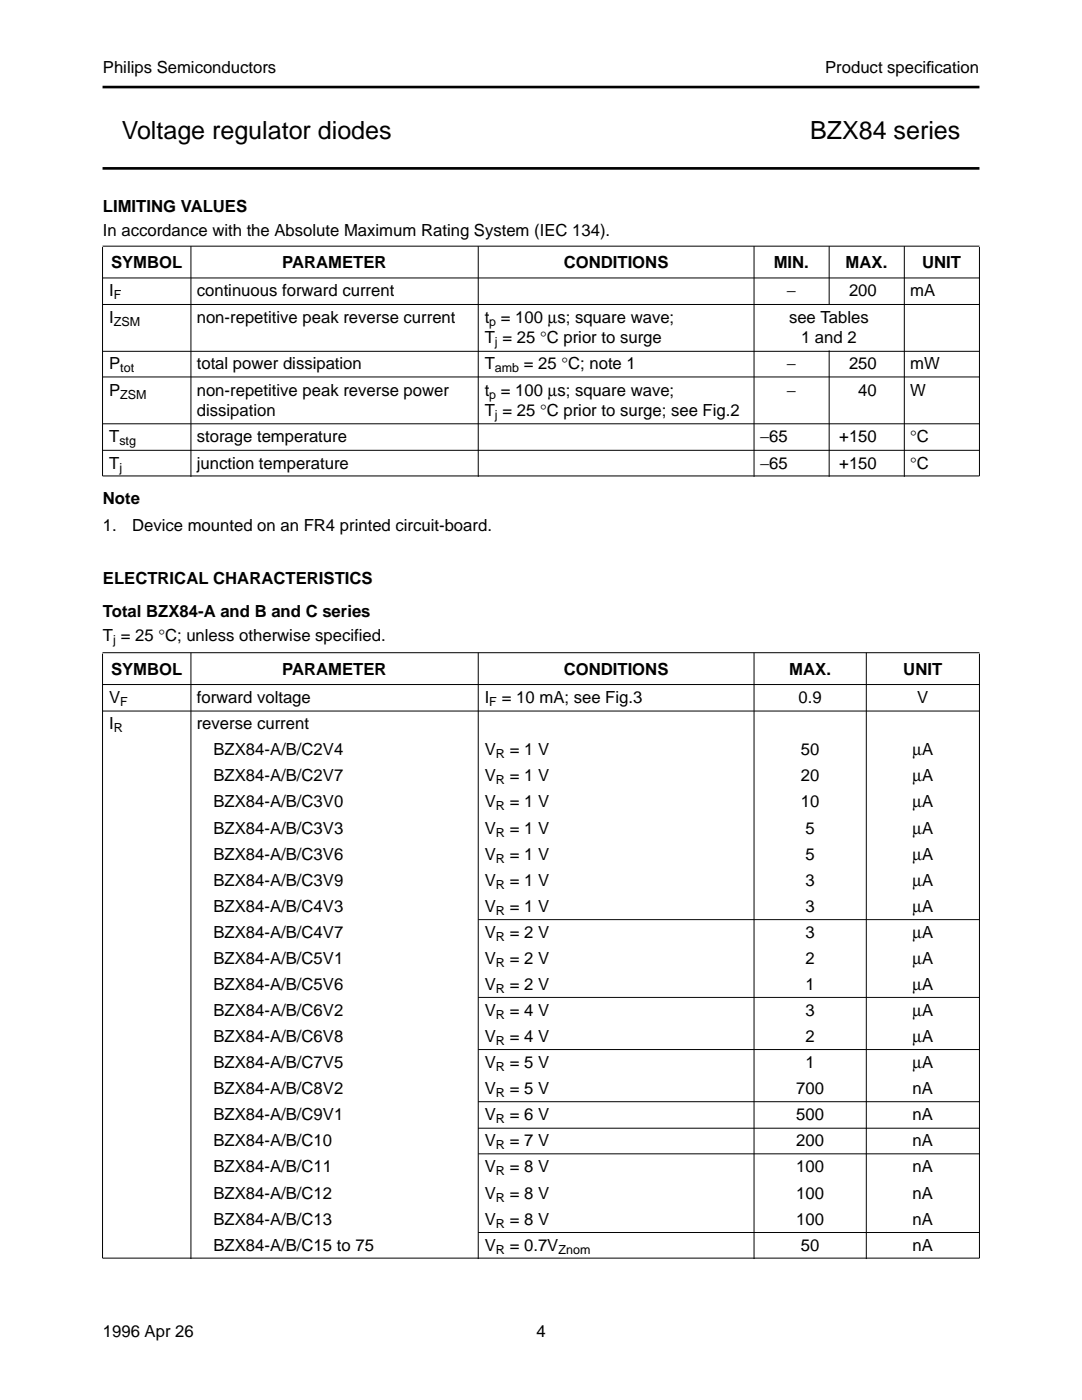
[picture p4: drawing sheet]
<svg xmlns="http://www.w3.org/2000/svg" width="216mm" height="279mm" viewBox="0 0 216 279" stroke-linecap="round" stroke-linejoin="round" font-family="sans-serif">
<defs><g id="words">
<g font-size="5">
<text x="24.3" y="27.8">Voltage regulator diodes</text>
<text x="161.6" y="27.8">BZX84 series</text>
</g>
<g font-size="3.3">
<text x="20.5" y="14.5">Philips Semiconductors</text>
<text x="164.6" y="14.5">Product specif</text>
<text x="184.8" y="14.5">ication</text>
<text x="20.5" y="42.2">LIMITING VALUES</text>
<text x="20.5" y="47">In accordance with the Absolute Maximum Rating System (IEC 134).</text>
<text x="22.2" y="53.5">SYMBOL</text>
<text x="56.3" y="53.5">PARAMETER</text>
<text x="112.5" y="53.5">CONDITIONS</text>
<text x="154.4" y="53.5">MIN.</text>
<text x="168.7" y="53.5">MAX.</text>
<text x="184" y="53.5">UNIT</text>
<text x="21.8" y="59.2">I</text>
<text x="39.3" y="59.2">continuous forward current</text>
<text x="157" y="59.2">−</text>
<text x="169.4" y="59.2">200</text>
<text x="181.6" y="59.2">mA</text>
<text x="21.8" y="64.4">I</text>
<text x="39.3" y="64.4">non-repetitive peak reverse current</text>
<text x="96.7" y="64.4">t = 100 µs; square wave;</text>
<text x="157.4" y="64.4">see Tables</text>
<text x="96.7" y="68.5">T = 25 °C prior to surge</text>
<text x="159.8" y="68.5">1 and 2</text>
<text x="21.8" y="73.7">P</text>
<text x="39.3" y="73.7">total power dissipation</text>
<text x="96.7" y="73.7">T</text>
<text x="104.5" y="73.7">= 25 °C; note 1</text>
<text x="157" y="73.7">−</text>
<text x="169.4" y="73.7">250</text>
<text x="181.6" y="73.7">mW</text>
<text x="21.8" y="78.9">P</text>
<text x="39.3" y="78.9">non-repetitive peak reverse power</text>
<text x="39.3" y="83.1">dissipation</text>
<text x="96.7" y="83.1">T = 25 °C prior to surge; see Fig.2</text>
<text x="96.7" y="78.9">t = 100 µs; square wave;</text>
<text x="157" y="78.9">−</text>
<text x="171.3" y="78.9">40</text>
<text x="181.6" y="78.9">W</text>
<text x="21.8" y="88.3">T</text>
<text x="39.3" y="88.3">storage temperature</text>
<text x="151.7" y="88.3">−65</text>
<text x="167.5" y="88.3">+150</text>
<text x="181.6" y="88.3">°C</text>
<text x="21.8" y="93.5">T</text>
<text x="39.3" y="93.5">junction temperature</text>
<text x="151.7" y="93.5">−65</text>
<text x="167.5" y="93.5">+150</text>
<text x="181.6" y="93.5">°C</text>
<text x="20.5" y="100.6">Note</text>
<text x="20.5" y="106">1.</text>
<text x="26.4" y="106">Device mounted on an FR4 printed circuit-board.</text>
<text x="20.5" y="116.6">ELECTRICAL CHARACTERISTICS</text>
<text x="20.5" y="123.1">Total BZX84-A and B and C series</text>
<text x="20.5" y="127.8">T = 25 °C; unless otherwise specified.</text>
<text x="22.2" y="134.6">SYMBOL</text>
<text x="56.3" y="134.6">PARAMETER</text>
<text x="112.5" y="134.6">CONDITIONS</text>
<text x="157.5" y="134.6">MAX.</text>
<text x="180.2" y="134.6">UNIT</text>
<text x="21.8" y="140.3">V</text>
<text x="39.3" y="140.3">forward voltage</text>
<text x="96.7" y="140.3">I</text>
<text x="100.1" y="140.3">= 10 mA; see Fig.3</text>
<text x="159.3" y="140.3">0.9</text>
<text x="183" y="140.3">V</text>
<text x="21.8" y="145.5">I</text>
<text x="39.3" y="145.5">reverse current</text>
<text x="42.6" y="155.9">BZX84-A/B/C2V7</text>
<text x="42.6" y="150.7">BZX84-A/B/C2V4</text>
<text x="96.7" y="155.9">V</text>
<text x="96.7" y="150.7">V</text>
<text x="101.7" y="150.7">= 1 V</text>
<text x="101.7" y="155.9">= 1 V</text>
<text x="159.8" y="150.7">50</text>
<text x="159.8" y="155.9">20</text>
<text x="182.1" y="150.7">µA</text>
<text x="182.1" y="155.9">µA</text>
<text x="42.6" y="161.1">BZX84-A/B/C3V0</text>
<text x="96.7" y="161.1">V</text>
<text x="101.7" y="161.1">= 1 V</text>
<text x="159.8" y="161.1">10</text>
<text x="182.1" y="161.1">µA</text>
<text x="42.6" y="166.3">BZX84-A/B/C3V3</text>
<text x="96.7" y="166.3">V</text>
<text x="101.7" y="166.3">= 1 V</text>
<text x="160.7" y="166.3">5</text>
<text x="182.1" y="166.3">µA</text>
<text x="42.6" y="171.5">BZX84-A/B/C3V6</text>
<text x="96.7" y="171.5">V</text>
<text x="101.7" y="171.5">= 1 V</text>
<text x="160.7" y="171.5">5</text>
<text x="182.1" y="171.5">µA</text>
<text x="42.6" y="176.8">BZX84-A/B/C3V9</text>
<text x="96.7" y="176.8">V</text>
<text x="101.7" y="176.8">= 1 V</text>
<text x="160.7" y="176.8">3</text>
<text x="182.1" y="176.8">µA</text>
<text x="42.6" y="182">BZX84-A/B/C4V3</text>
<text x="96.7" y="182">V</text>
<text x="101.7" y="182">= 1 V</text>
<text x="160.7" y="182">3</text>
<text x="182.1" y="182">µA</text>
<text x="42.6" y="187.2">BZX84-A/B/C4V7</text>
<text x="96.7" y="187.2">V</text>
<text x="101.7" y="187.2">= 2 V</text>
<text x="160.7" y="187.2">3</text>
<text x="182.1" y="187.2">µA</text>
<text x="42.6" y="192.4">BZX84-A/B/C5V1</text>
<text x="42.6" y="197.6">BZX84-A/B/C5V6</text>
<text x="96.7" y="192.4">V</text>
<text x="96.7" y="197.6">V</text>
<text x="101.7" y="192.4">= 2 V</text>
<text x="101.7" y="197.6">= 2 V</text>
<text x="160.7" y="192.4">2</text>
<text x="160.7" y="197.6">1</text>
<text x="182.1" y="192.4">µA</text>
<text x="182.1" y="197.6">µA</text>
<text x="42.6" y="202.8">BZX84-A/B/C6V2</text>
<text x="96.7" y="202.8">V</text>
<text x="101.7" y="202.8">= 4 V</text>
<text x="160.7" y="202.8">3</text>
<text x="182.1" y="202.8">µA</text>
<text x="42.6" y="208">BZX84-A/B/C6V8</text>
<text x="96.7" y="208">V</text>
<text x="101.7" y="208">= 4 V</text>
<text x="160.7" y="208">2</text>
<text x="182.1" y="208">µA</text>
<text x="42.6" y="213.2">BZX84-A/B/C7V5</text>
<text x="96.7" y="213.2">V</text>
<text x="101.7" y="213.2">= 5 V</text>
<text x="160.7" y="213.2">1</text>
<text x="182.1" y="213.2">µA</text>
<text x="42.6" y="218.4">BZX84-A/B/C8V2</text>
<text x="96.7" y="218.4">V</text>
<text x="101.7" y="218.4">= 5 V</text>
<text x="158.9" y="218.4">700</text>
<text x="182.1" y="218.4">nA</text>
<text x="42.6" y="223.6">BZX84-A/B/C9V1</text>
<text x="96.7" y="223.6">V</text>
<text x="101.7" y="223.6">= 6 V</text>
<text x="158.9" y="223.6">500</text>
<text x="182.1" y="223.6">nA</text>
<text x="42.6" y="228.8">BZX84-A/B/C10</text>
<text x="42.6" y="234">BZX84-A/B/C11</text>
<text x="96.7" y="228.8">V</text>
<text x="96.7" y="234">V</text>
<text x="101.7" y="228.8">= 7 V</text>
<text x="101.7" y="234">= 8 V</text>
<text x="158.9" y="228.8">200</text>
<text x="158.9" y="234">100</text>
<text x="182.1" y="228.8">nA</text>
<text x="182.1" y="234">nA</text>
<text x="42.6" y="239.2">BZX84-A/B/C12</text>
<text x="96.7" y="239.2">V</text>
<text x="101.7" y="239.2">= 8 V</text>
<text x="158.9" y="239.2">100</text>
<text x="182.1" y="239.2">nA</text>
<text x="42.6" y="244.4">BZX84-A/B/C13</text>
<text x="96.7" y="244.4">V</text>
<text x="101.7" y="244.4">= 8 V</text>
<text x="158.9" y="244.4">100</text>
<text x="182.1" y="244.4">nA</text>
<text x="42.6" y="249.6">BZX84-A/B/C15 to 75</text>
<text x="96.7" y="249.6">V</text>
<text x="101.7" y="249.6">= 0.7V</text>
<text x="159.8" y="249.6">50</text>
<text x="182.1" y="249.6">nA</text>
<text x="20.5" y="266.8">1996 Apr 26</text>
<text x="107" y="266.8">4</text>
</g>
<g font-size="2.5">
<text x="22.7" y="59.8">F</text>
<text x="22.7" y="65">ZSM</text>
<text x="97.6" y="65">p</text>
<text x="98.7" y="69.1">j</text>
<text x="24" y="74.3">tot</text>
<text x="98.7" y="74.3">amb</text>
<text x="24" y="79.5">ZSM</text>
<text x="97.6" y="79.5">p</text>
<text x="98.7" y="83.7">j</text>
<text x="23.8" y="88.9">stg</text>
<text x="23.8" y="94.1">j</text>
<text x="22.6" y="128.4">j</text>
<text x="24" y="140.9">F</text>
<text x="97.6" y="140.9">F</text>
<text x="22.7" y="146.1">R</text>
<text x="98.9" y="151.3">R</text>
<text x="98.9" y="156.5">R</text>
<text x="98.9" y="161.7">R</text>
<text x="98.9" y="166.9">R</text>
<text x="98.9" y="172.1">R</text>
<text x="98.9" y="177.3">R</text>
<text x="98.9" y="182.6">R</text>
<text x="98.9" y="187.8">R</text>
<text x="98.9" y="193">R</text>
<text x="98.9" y="198.2">R</text>
<text x="98.9" y="203.4">R</text>
<text x="98.9" y="208.6">R</text>
<text x="98.9" y="213.8">R</text>
<text x="98.9" y="219">R</text>
<text x="98.9" y="224.2">R</text>
<text x="98.9" y="229.4">R</text>
<text x="98.9" y="234.6">R</text>
<text x="98.9" y="239.8">R</text>
<text x="98.9" y="245">R</text>
<text x="98.9" y="250.2">R</text>
<text x="111.4" y="250.2">Znom</text>
</g>
</g></defs>
<path d="M20.5 17.4h174.9M20.5 33.6h174.9" fill="none" stroke="#000" stroke-width=".53"/>
<g fill="#000" stroke="#000" stroke-width=".2">
<path d="M20.5 49.1h174.9zM20.5 55.5h174.9zM165.5 49.1v11.7zM20.5 60.8h174.9zM20.5 70.1h174.9zM20.5 75.2h174.9zM20.5 49.3v45.7zM38.1 49.1v46.1zM95.4 49.1v46.1zM150.5 49.1v46.1zM165.5 69.9v25.3zM180.4 49.1v46.1z"/>
<path d="M195.4 49.3v45.7zM20.5 84.6h174.9zM20.5 89.9h174.9zM20.5 95h174.9zM20.5 130.3h174.9zM20.5 136.6h174.9zM20.5 141.9h174.9zM95.4 183.5h100zM95.4 199.1h100zM95.4 209.5h100zM95.4 219.9h100zM95.4 225.2h100z"/>
<path d="M95.4 230.3h100zM20.5 130.4v120.7zM38.1 130.3v121zM95.4 130.3v121zM150.5 130.3v121zM172.9 130.3v121zM195.4 130.4v120.7zM95.4 246h100zM20.5 251.1h174.9z"/>
</g>
<use href="#words"/>
</svg>
